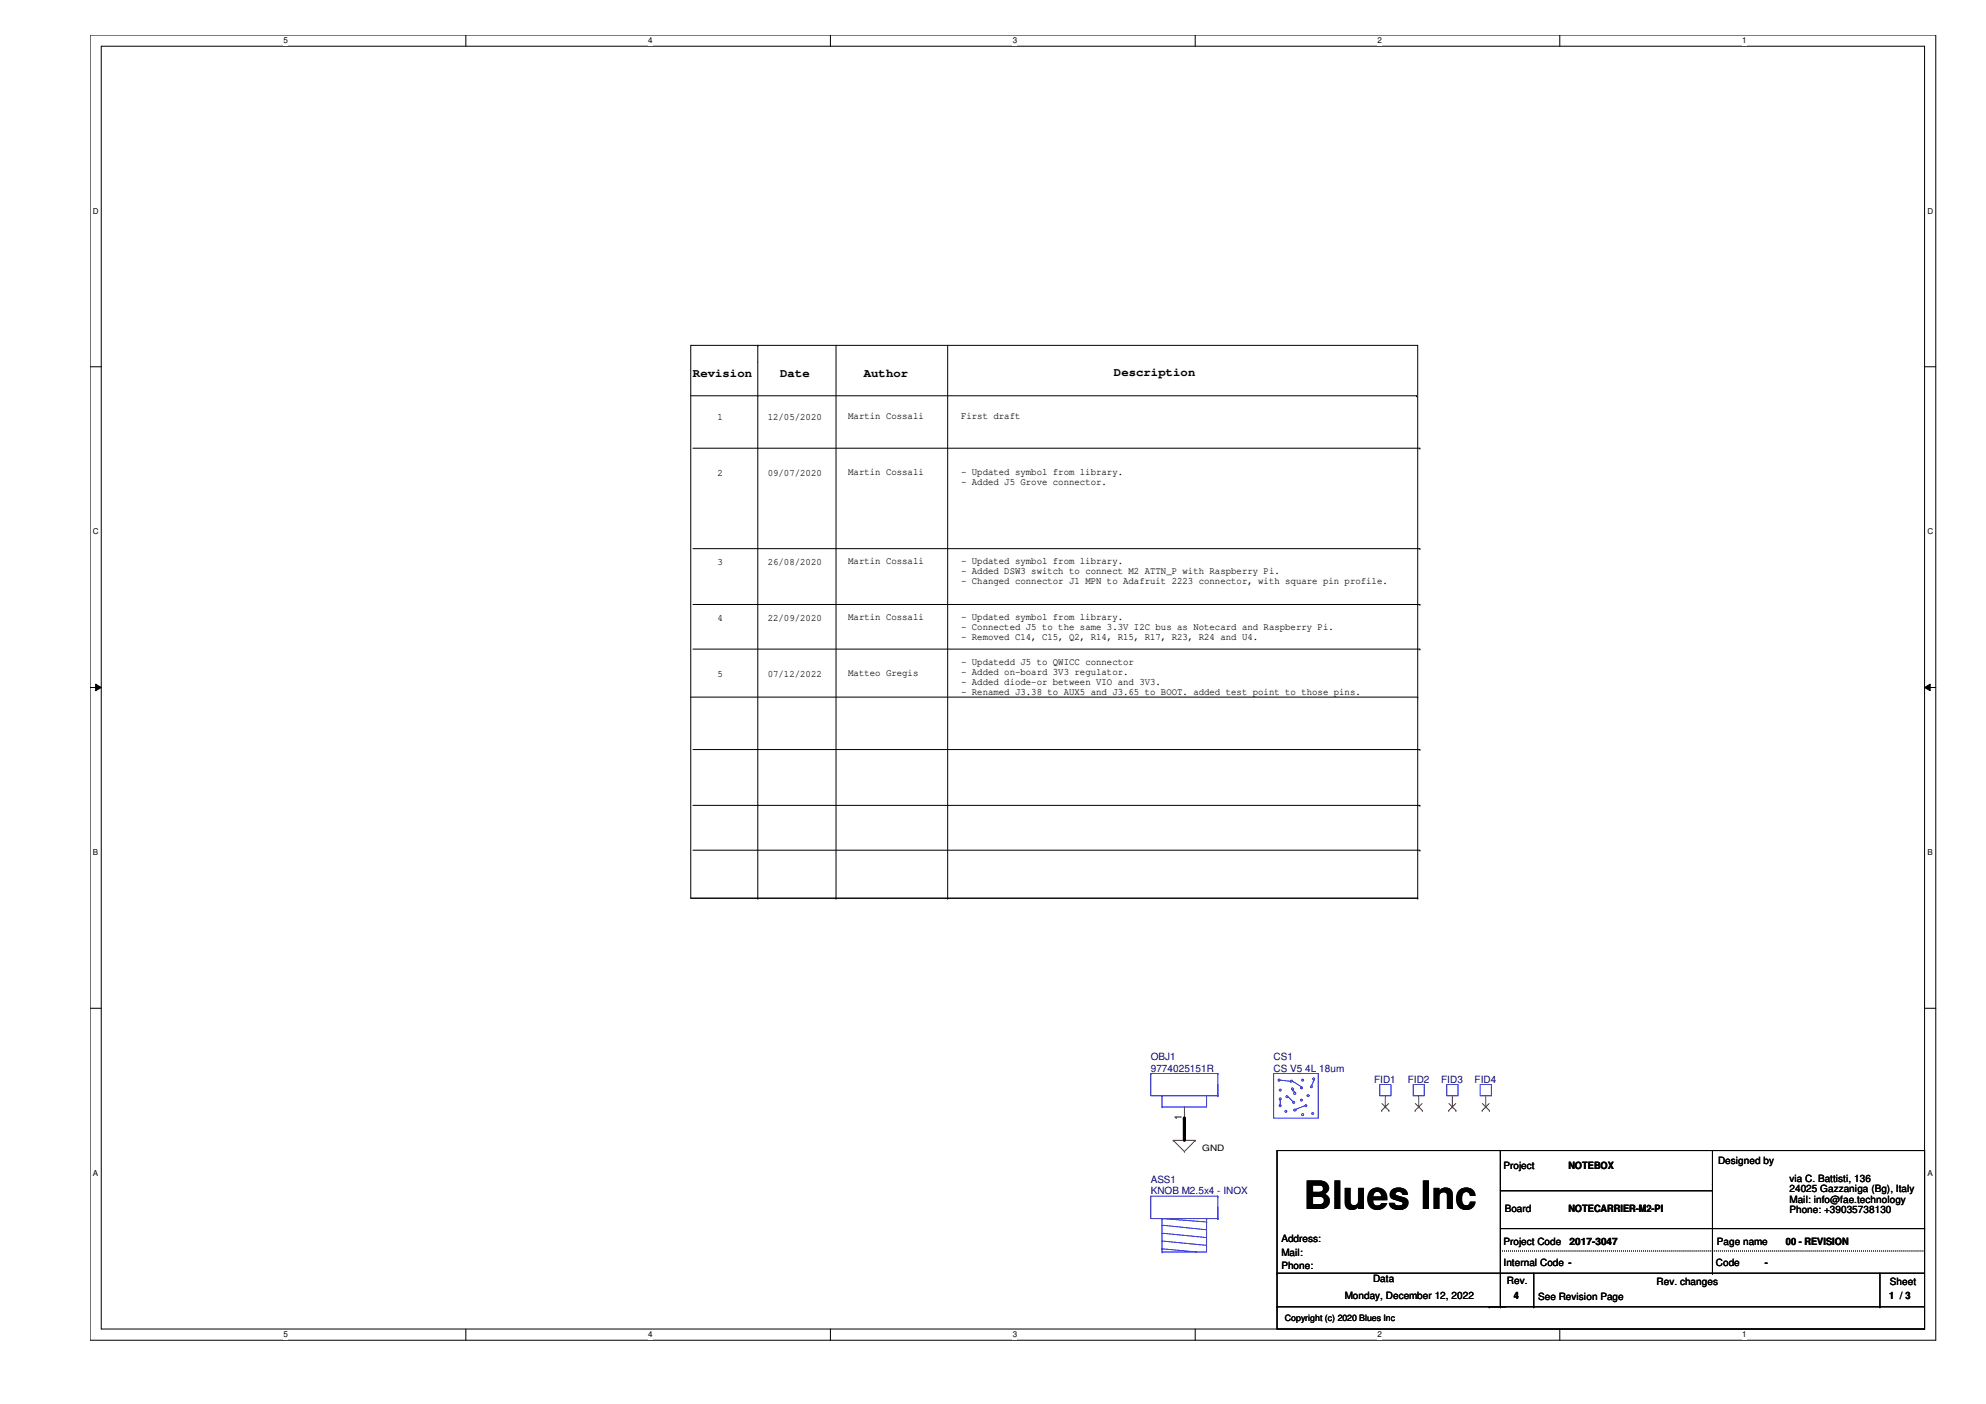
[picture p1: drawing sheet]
<svg xmlns="http://www.w3.org/2000/svg" width="420mm" height="297mm" viewBox="0 0 420 297" stroke-linecap="round" stroke-linejoin="round" font-family="sans-serif">
<defs><g id="words">
<text font-size="8.3" x="275.8" y="255.7">Blues Inc</text>
<g font-size="2.6">
<text x="146.6" y="79.7">Revision</text>
<text x="165.1" y="79.7">Date</text>
<text x="182.8" y="79.7">Author</text>
<text x="235.7" y="79.5">Description</text>
</g>
<g font-size="2.1">
<text x="151.8" y="88.9">1</text>
<text x="162.4" y="88.9">12/05/2020</text>
<text x="179.5" y="88.7">Martin Cossali</text>
<text x="203.3" y="88.7">First draft</text>
<text x="151.8" y="100.7">2</text>
<text x="162.4" y="100.7">09/07/2020</text>
<text x="179.5" y="100.5">Martin Cossali</text>
<text x="203.3" y="100.5">- Updated symbol from library.</text>
<text x="203.3" y="102.6">- Added J5 Grove connector.</text>
<text x="151.8" y="119.6">3</text>
<text x="162.4" y="119.6">26/08/2020</text>
<text x="179.5" y="119.4">Martin Cossali</text>
<text x="203.3" y="119.4">- Updated symbol from library.</text>
<text x="203.3" y="121.5">- Added DSW3 switch to connect M2 ATTN_P with Raspberry Pi.</text>
<text x="203.3" y="123.6">- Changed connector J1 MPN to Adafruit 2223 connector, with square pin profile.</text>
<text x="151.8" y="131.4">4</text>
<text x="162.4" y="131.4">22/09/2020</text>
<text x="179.5" y="131.2">Martin Cossali</text>
<text x="203.3" y="131.2">- Updated symbol from library.</text>
<text x="203.3" y="133.3">- Connected J5 to the same 3.3V I2C bus as Notecard and Raspberry Pi.</text>
<text x="203.3" y="135.4">- Removed C14, C15, Q2, R14, R15, R17, R23, R24 and U4.</text>
<text x="151.8" y="143.3">5</text>
<text x="162.4" y="143.3">07/12/2022</text>
<text x="179.5" y="143">Matteo Gregis</text>
<text x="203.3" y="140.6">- Updatedd J5 to QWICC connector</text>
<text x="203.3" y="142.7">- Added on-board 3V3 regulator.</text>
<text x="203.3" y="144.9">- Added diode-or between VIO and 3V3.</text>
<text x="203.3" y="147">- Renamed J3.38 to AUX5 and J3.65 to BOOT. added test point to those pins.</text>
<text x="250.1" y="237" transform="rotate(-90 250.1 237)">1</text>
<text x="318.1" y="247.2">Project</text>
<text x="331.8" y="247.3">NOTEBOX</text>
<text x="363.5" y="246.3">Designed by</text>
<text x="378.6" y="250.1">via C. Battisti, 136</text>
<text x="318.3" y="256.5">Board</text>
<text x="331.8" y="256.5">NOTECARRIER-M2-PI</text>
<text x="378.6" y="252.3">24025 Gazzaniga (Bg), Italy</text>
<text x="378.6" y="254.5">Mail: info@fae.technology</text>
<text x="378.6" y="256.7">Phone: +39035738130</text>
<text x="271.1" y="262.8">Address:</text>
<text x="318.1" y="263.3">Project Code</text>
<text x="332.1" y="263.4">2017-3047</text>
<text x="363.2" y="263.3">Page name</text>
<text x="377.8" y="263.4">00 - REVISION</text>
<text x="271.1" y="265.7">Mail:</text>
<text x="271.1" y="268.5">Phone:</text>
<text x="318.1" y="267.8">Internal Code ---</text>
<text x="318.1" y="267.8">Internal Code</text>
<text x="363" y="267.8">Code</text>
<text x="373.4" y="267.8">-</text>
<text x="284.5" y="274.9">Monday, December 12, 2022</text>
<text x="290.5" y="271.3">Data</text>
<text x="318.8" y="271.6">Rev.</text>
<text x="320.3" y="274.9">4</text>
<text x="325.4" y="275.1">See Revision Page</text>
<text x="350.5" y="271.8">Rev. changes</text>
<text x="399.7" y="274.9">1 /// 3</text>
<text x="399.7" y="274.9">1</text>
<text x="399.8" y="271.8">Sheet</text>
<text x="403.1" y="274.9">3</text>
</g>
<g font-size="2.1" fill="#000080">
<text x="243.5" y="224.3">OBJ1</text>
<text x="243.5" y="226.7">9774025151R</text>
<text x="269.5" y="224.3">CS1</text>
<text x="269.5" y="226.7">CS V5 4L 18um</text>
<text x="290.7" y="229.1">FID1</text>
<text x="297.8" y="229.1">FID2</text>
<text x="304.9" y="229.1">FID3</text>
<text x="312" y="229.1">FID4</text>
<text x="243.5" y="250.3">ASS1</text>
<text x="243.5" y="252.7">KNOB M2.5x4 - INOX</text>
</g>
<g font-size="1.9">
<text x="254.3" y="243.5">GND</text>
<text x="271.8" y="279.6">Copyright (c) 2020 Blues Inc</text>
</g>
<g font-size="1.7">
<text x="60" y="9.2">5</text>
<text x="137.1" y="9.2">4</text>
<text x="214.2" y="9.2">3</text>
<text x="291.4" y="9.2">2</text>
<text x="368.6" y="9.2">1</text>
<text x="19.6" y="45.2">D</text>
<text x="407.8" y="45.2">D</text>
<text x="19.6" y="113">C</text>
<text x="407.8" y="113">C</text>
<text x="19.6" y="180.9">B</text>
<text x="407.8" y="180.9">B</text>
<text x="19.6" y="248.8">A</text>
<text x="407.8" y="248.8">A</text>
<text x="60" y="283">5</text>
<text x="137.1" y="283">4</text>
<text x="214.2" y="283">3</text>
<text x="291.4" y="283">2</text>
<text x="368.6" y="283">1</text>
</g>
</g></defs>
<path d="M19.1 7.4h390.4v276.1h-390.4zM21.4 9.8h385.8v271.4h-385.8z" fill="none" stroke="#000" stroke-width=".21"/>
<g fill="#fff">
<path d="M60 7.7h.9v1.9h-.9z"/>
<path d="M60 281.4h.9v1.9h-.9z"/>
</g>
<path d="M98.6 7.4v2.4M98.6 281.2v2.3" fill="none" stroke="#000" stroke-width=".21"/>
<g fill="#fff">
<path d="M137.1 7.7h.9v1.9h-.9z"/>
<path d="M137.1 281.4h.9v1.9h-.9z"/>
</g>
<path d="M175.7 7.4v2.4M175.7 281.2v2.3" fill="none" stroke="#000" stroke-width=".21"/>
<g fill="#fff">
<path d="M214.2 7.7h1v1.9h-1z"/>
<path d="M214.2 281.4h1v1.9h-1z"/>
</g>
<path d="M252.9 7.4v2.4M252.9 281.2v2.3" fill="none" stroke="#000" stroke-width=".21"/>
<g fill="#fff">
<path d="M291.4 7.7h1v1.9h-1z"/>
<path d="M291.4 281.4h1v1.9h-1z"/>
</g>
<path d="M330 7.4v2.4M330 281.2v2.3" fill="none" stroke="#000" stroke-width=".21"/>
<g fill="#fff">
<path d="M368.6 7.7h.9v1.9h-.9z"/>
<path d="M368.6 281.4h.9v1.9h-.9z"/>
<path d="M19.6 43.7h1.3v1.9h-1.3z"/>
<path d="M407.8 43.7h1.2v1.9h-1.2z"/>
<path d="M19.6 111.5h1.3v1.9h-1.3z"/>
<path d="M407.8 111.5h1.2v1.9h-1.2z"/>
</g>
<path d="M19.1 77.6h2.3M407.2 77.6h2.3" fill="none" stroke="#000" stroke-width=".21"/>
<g fill="#fff">
<path d="M19.6 179.4h1.2v1.9h-1.2z"/>
<path d="M407.8 179.4h1.1v1.9h-1.1z"/>
</g>
<path d="M19.1 145.5h2.3M20.2 144.7l1.2 .8-1.2 .6zM407.2 145.5l1.1-.8v1.4zM407.2 145.5h2.3" fill="none" stroke="#000" stroke-width=".21"/>
<path d="M20.2 144.7l1.2 .8-1.2 .6zM407.2 145.5l1.1-.8v1.4z" fill="#000"/>
<g fill="#fff">
<path d="M19.6 247.2h1.2v1.9h-1.2z"/>
<path d="M407.8 247.2h1.1v1.9h-1.1z"/>
</g>
<g fill="none" stroke="#000" stroke-width=".21">
<path d="M146.1 73.1h153.8v116.9h-153.8zM160.3 73.1h.1M160.3 73.1v116.9M176.9 73.1v116.9M200.5 73.1v116.9M146.1 83.7h153.6M146.6 94.8h153.8M299.7 83.7h.1M300.4 94.8h.1M146.6 116.1h153.8M300.4 116.1h.1M146.6 127.9h153.8"/>
<path d="M146.6 137.3h153.8M300.4 127.9h.1M300.4 137.3h.1M146.1 147.5h153.8M146.6 158.6h153.8M299.9 147.5h.1M300.4 158.6h.1M146.6 170.4h153.8M146.6 179.9h153.8M300.4 170.4h.1M300.4 179.9h.1M146.1 190h153.8"/>
<path d="M160.3 190h.1M176.9 190h.1M200.5 190h.1M299.9 190h.1M19.1 213.3h2.3M407.2 213.3h2.3M270.2 243.4h137v37.8h-137zM317.4 243.4v33.1M317.4 259.9h89.8M317.4 251.9h44.9M362.3 250.5h.1M362.3 251.9h.1"/>
<path d="M362.3 243.4v26M407.2 259.9h.1M270.2 276.5h.1M270.2 269.4h.1M270.2 276.5h137M270.2 269.4h137M315 276.5h.1M317.4 276.5h.1M324.5 276.5h.1M324.5 269.4v7.1M362.3 269.4h.1M397.7 276.5h.1"/>
<path d="M397.7 269.4v7.1"/>
</g>
<g fill="none" stroke="#f00" stroke-width=".21">
<path d="M250.6 236.6h.1M250.6 234.2v2.4M293.1 234.2h.1M293.1 231.8v2.4M300.1 234.2h.1M300.1 231.8v2.4M307.3 234.2h.1M307.3 231.8v2.4M314.3 234.2h.1M314.3 231.8v2.4M248.2 241.3h.1M248.2 241.3h4.7"/>
<path d="M248.2 241.3l2.4 2.3M250.6 243.6h.1M252.9 241.3h.1M252.9 241.3l-2.3 2.3"/>
</g>
<path d="M317.4 264.7h89.8M407.2 264.7h.1" fill="none" stroke="#000" stroke-width=".21" stroke-dasharray="0 .4"/>
<g fill="none" stroke="#00f" stroke-width=".21">
<path d="M243.5 227.1h.1M243.5 227.1v4.7h14.1M243.5 227.1h14.1M245.8 231.8h.1M245.8 234.2h.1M245.8 231.8v2.4M255.3 231.8h.1M255.3 231.8v2.4h-9.5M257.6 227.1h.1M257.6 229.4h.1M257.6 231.8h.1M257.6 227.1v4.7"/>
<path d="M269.5 227.1h9.4v9.5h-9.4zM270.4 228.4h.3v.3h-.3zM270.7 230.5h.3v.3h-.3zM270.7 232.3h.3v.4h-.3zM270.7 233.8h.3v.3h-.3zM270.8 233.7h.1M270.8 228.5l2.2 .3M270.8 232.8v.9M271.9 235h.3v.3h-.3zM272.1 231.9h.3v.3h-.3zM272.5 232.1l1 .9M273 228.8h.1"/>
<path d="M273.1 228.6h.3v.3h-.3zM273.3 230.2h.3v.3h-.3zM273.5 230.6h.1M273.5 233h.1M273.5 228.8l1.9 1.2M273.5 230.6l.4 .5M273.5 233.1h.3v.3h-.3zM273.7 231.2h.4v.3h-.4zM273.7 234.7h.4v.3h-.4zM274.2 234.7h.1M275.2 232.6h.3v.3h-.3zM275.2 230h.3v.3h-.3z"/>
<path d="M275.4 230h.1M275.4 228.4h.3v.3h-.3zM275.4 235.6h.3v.4h-.3zM276.1 233.9l-1.9 .8M276.1 233.8h.3v.3h-.3zM276.6 231.7h.3v.3h-.3zM277.3 229.8h.3v.2h-.3zM277.6 235.4h.2v.3h-.2zM277.8 228.1h.3v.3h-.3zM278 228.5h.1M278 228.5l-.5 1.2M291.9 229.4h2.4v2.4h-2.4z"/>
<path d="M299 229.4h2.3v2.4h-2.3zM306.1 229.4h2.3v2.4h-2.3zM313.1 229.4h2.4v2.4h-2.4zM243.5 253.1h.1M243.5 253.1h14.1M243.5 253.1v4.7h14.1M245.8 257.8h.1M245.8 259.2h.1M245.8 257.8v7.1M245.8 257.8l9.5 .7M245.8 259.2l9.5 1M255.3 257.8h.1"/>
<path d="M255.3 258.5h.1M255.3 257.8v7.1h-9.5M257.6 253.1h.1M257.6 255.4h.1M257.6 257.8h.1M257.6 253.1v4.7M245.8 264.9h.1M245.8 260.9h.1M245.8 262.6h.1M245.8 264.2h.1M245.8 260.9l9.5 .9M245.8 262.6l9.5 .9"/>
<path d="M245.8 264.2l7.4 .7"/>
</g>
<g fill="none" stroke="#804000" stroke-width=".21">
<path d="M292.3 234.9h.1M292.4 233.5l1.4 1.4M293.8 233.5l-1.5 1.4M293.8 234.9h.1M299.4 234.9h.1M299.4 233.5l1.5 1.4M300.9 233.5l-1.5 1.4M300.9 234.9h.1M306.5 234.9h.1M306.5 233.5l1.5 1.4M308 233.5l-1.5 1.4M308 234.9h.1"/>
<path d="M313.6 234.9h.1M313.6 233.5l1.5 1.4M315 233.5l-1.4 1.4M315.1 234.9h.1"/>
</g>
<path d="M250.6 236.6v4.7" fill="none" stroke="#000" stroke-width=".68"/>
<circle cx="250.6" cy="236.6" r=".34" fill="#000"/>
<use href="#words"/>
</svg>
